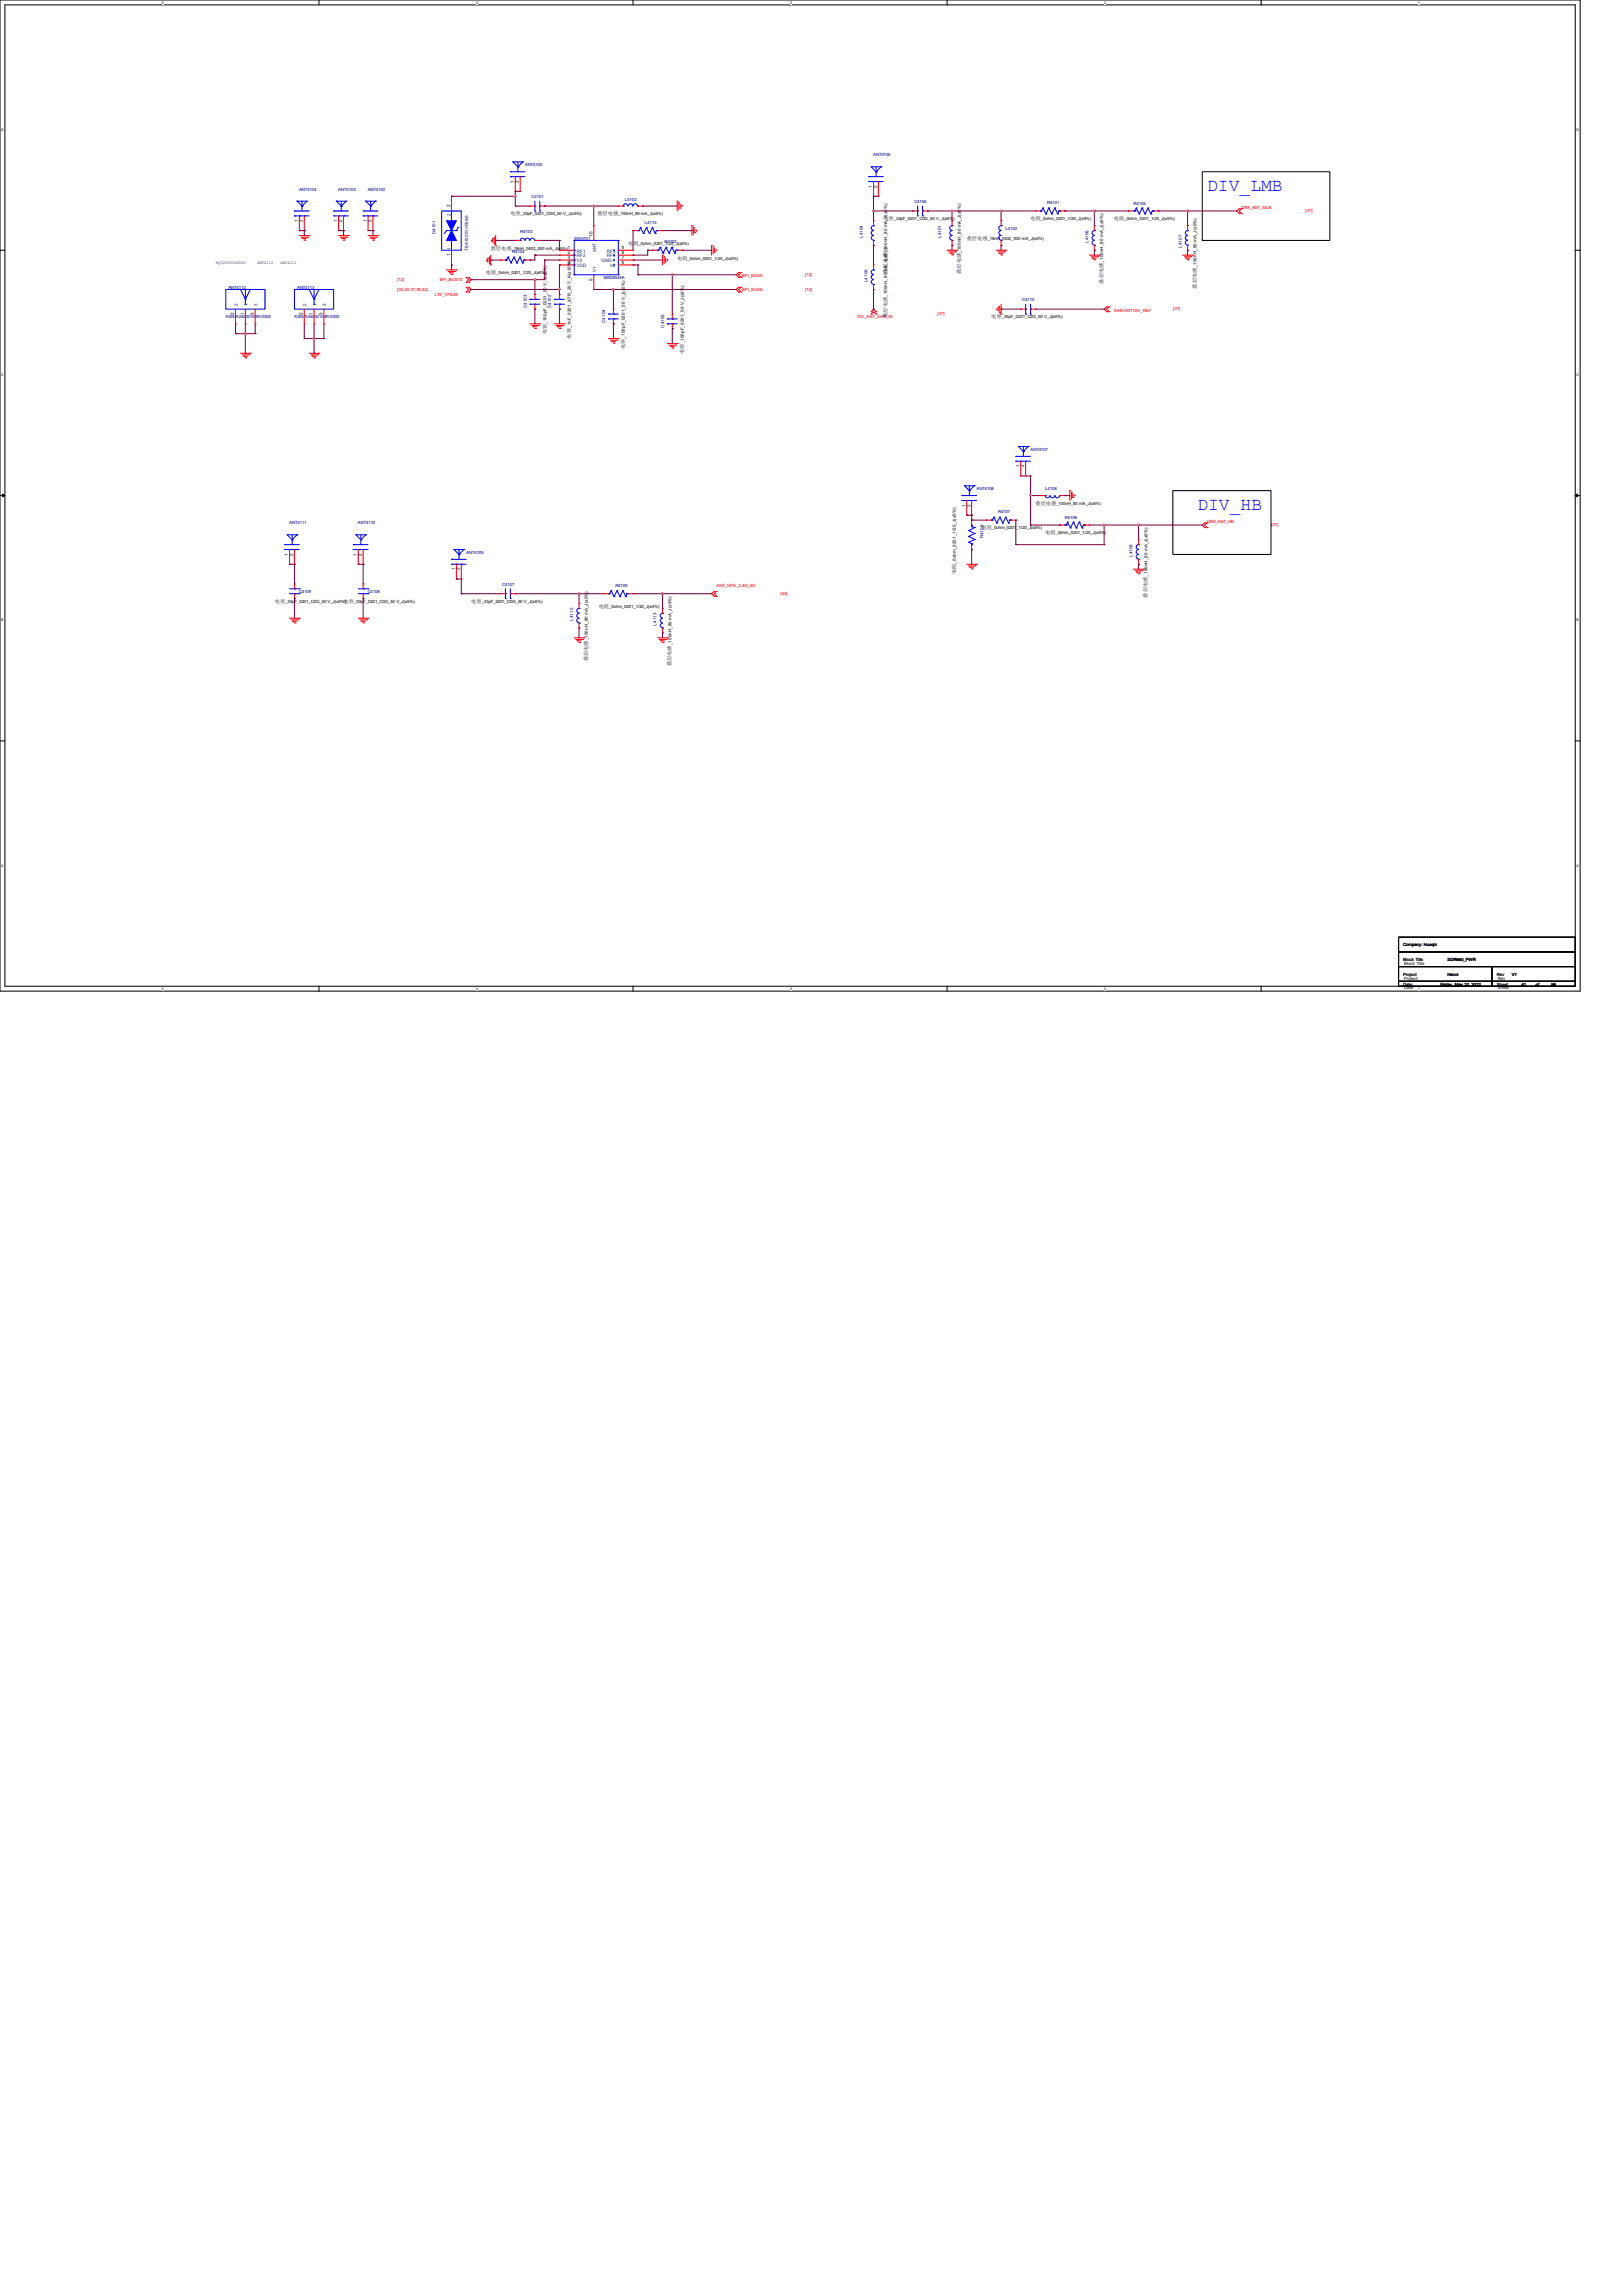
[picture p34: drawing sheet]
<svg xmlns="http://www.w3.org/2000/svg" width="210mm" height="297mm" viewBox="0 0 210 297" stroke-linecap="round" stroke-linejoin="round" font-family="sans-serif">
<defs><g id="words">
<g font-size="2.3" fill="#00f">
<text x="156.2" y="24.8">DIV_LMB</text>
<text x="154.9" y="66">DIV_HB</text>
</g>
<g font-size=".6">
<text x="66.5" y="23.7" transform="rotate(-90 66.5 23.7)">1</text>
<text x="67.1" y="23.7" transform="rotate(-90 67.1 23.7)">2</text>
<text x="38.6" y="28.7" transform="rotate(-90 38.6 28.7)">1</text>
<text x="39.2" y="28.7" transform="rotate(-90 39.2 28.7)">2</text>
<text x="43.6" y="28.7" transform="rotate(-90 43.6 28.7)">1</text>
<text x="44.3" y="28.7" transform="rotate(-90 44.3 28.7)">2</text>
<text x="47.5" y="28.7" transform="rotate(-90 47.5 28.7)">1</text>
<text x="48.1" y="28.7" transform="rotate(-90 48.1 28.7)">2</text>
<text x="58.3" y="26.8" transform="rotate(-90 58.3 26.8)">2</text>
<text x="66" y="27.9">电容</text>
<text x="67.4" y="27.9">_33pF_0201_C0G_50 V_J(±5%)</text>
<text x="77.3" y="27.9">叠层电感</text>
<text x="80" y="27.9">_100nH_80 mA_J(±5%)</text>
<text x="112.9" y="24.3" transform="rotate(-90 112.9 24.3)">1</text>
<text x="113.5" y="24.3" transform="rotate(-90 113.5 24.3)">2</text>
<text x="114.3" y="28.5">电容</text>
<text x="115.7" y="28.5">_33pF_0201_C0G_50 V_J(±5%)</text>
<text x="133.4" y="28.5">电阻</text>
<text x="134.7" y="28.5">_0ohm_0201_1/20_J(±5%)</text>
<text x="144.1" y="28.5">电阻</text>
<text x="145.5" y="28.5">_0ohm_0201_1/20_J(±5%)</text>
<text x="27.9" y="34.2">HQ12060646000</text>
<text x="33.3" y="34.2">ANT4112</text>
<text x="36.3" y="34.2">ANT4113</text>
<text x="58.3" y="33.2" transform="rotate(-90 58.3 33.2)">1</text>
<text x="62.9" y="35.5">电阻</text>
<text x="63.5" y="32.3">叠层电感</text>
<text x="64.2" y="35.5">_0ohm_0201_1/20_J(±5%)</text>
<text x="66.2" y="32.3">_18nH_0402_300 mA_J(±5%)1</text>
<text x="73.5" y="32.9">2</text>
<text x="73.5" y="33.5">3</text>
<text x="73.5" y="34.1">4</text>
<text x="76.7" y="30.6" transform="rotate(-90 76.7 30.6)">10</text>
<text x="80.5" y="34.1">6</text>
<text x="80.5" y="32.9">8</text>
<text x="80.5" y="32.2">9</text>
<text x="80.5" y="33.5">7</text>
<text x="81.3" y="31.7">电阻</text>
<text x="82.6" y="31.7">_0ohm_0201_1/20_J(±5%)</text>
<text x="87.6" y="33.7">电阻</text>
<text x="89" y="33.7">_0ohm_0201_1/20_J(±5%)</text>
<text x="114.8" y="35.4" transform="rotate(-90 114.8 35.4)">叠层电感</text>
<text x="114.8" y="32.7" transform="rotate(-90 114.8 32.7)">_100nH_80 mA_J(±5%)</text>
<text x="124.3" y="35.4" transform="rotate(-90 124.3 35.4)">叠层电感</text>
<text x="124.3" y="32.7" transform="rotate(-90 124.3 32.7)">_100nH_80 mA_J(±5%)</text>
<text x="125.1" y="31">叠层电感</text>
<text x="127.8" y="31">_18nH_0402_300 mA_J(±5%)</text>
<text x="142.8" y="34" transform="rotate(-90 142.8 34)">_100nH_80 mA_J(±5%)</text>
<text x="154.8" y="34.6" transform="rotate(-90 154.8 34.6)">_100nH_80 mA_J(±5%)</text>
<text x="30.3" y="40.8" transform="rotate(-90 30.3 40.8)">2</text>
<text x="31.6" y="40.8" transform="rotate(-90 31.6 40.8)">1</text>
<text x="32.9" y="40.8" transform="rotate(-90 32.9 40.8)">3</text>
<text x="39.2" y="40.8" transform="rotate(-90 39.2 40.8)">2</text>
<text x="40.5" y="40.8" transform="rotate(-90 40.5 40.8)">1</text>
<text x="41.7" y="40.8" transform="rotate(-90 41.7 40.8)">3</text>
<text x="70.7" y="41.9" transform="rotate(-90 70.7 41.9)">_100pF_0201_50 V_J(±5%)</text>
<text x="76.7" y="36.4" transform="rotate(-90 76.7 36.4)">5</text>
<text x="114.8" y="41.1" transform="rotate(-90 114.8 41.1)">叠层电感</text>
<text x="114.8" y="38.4" transform="rotate(-90 114.8 38.4)">_100nH_80 mA_J(±5%)</text>
<text x="128.3" y="41.2">电容</text>
<text x="129.6" y="41.2">_33pF_0201_C0G_50 V_J(±5%)</text>
<text x="142.7" y="36.7" transform="rotate(-90 142.7 36.7)">叠层电感</text>
<text x="154.8" y="37.3" transform="rotate(-90 154.8 37.3)">叠层电感</text>
<text x="70.7" y="43.3" transform="rotate(-90 70.7 43.3)">电容</text>
<text x="73.9" y="43.8" transform="rotate(-90 73.9 43.8)">电容</text>
<text x="73.9" y="42.5" transform="rotate(-90 73.9 42.5)">_1nF_0201_X7R_25 V_K(±10%)</text>
<text x="80.9" y="45.2" transform="rotate(-90 80.9 45.2)">电容</text>
<text x="80.9" y="43.8" transform="rotate(-90 80.9 43.8)">_100pF_0201_50 V_J(±5%)</text>
<text x="88.5" y="45.8" transform="rotate(-90 88.5 45.8)">电容</text>
<text x="88.5" y="44.4" transform="rotate(-90 88.5 44.4)">_100pF_0201_50 V_J(±5%)</text>
<text x="124.9" y="65.6" transform="rotate(-90 124.9 65.6)">1</text>
<text x="125.6" y="65.6" transform="rotate(-90 125.6 65.6)">2</text>
<text x="131.9" y="60.5" transform="rotate(-90 131.9 60.5)">1</text>
<text x="132.5" y="60.5" transform="rotate(-90 132.5 60.5)">2</text>
<text x="134" y="65.3">叠层电感</text>
<text x="136.7" y="65.3">_100nH_80 mA_J(±5%)</text>
<text x="37.3" y="71.9" transform="rotate(-90 37.3 71.9)">1</text>
<text x="37.9" y="71.9" transform="rotate(-90 37.9 71.9)">2</text>
<text x="46.2" y="71.9" transform="rotate(-90 46.2 71.9)">1</text>
<text x="46.8" y="71.9" transform="rotate(-90 46.8 71.9)">2</text>
<text x="127" y="68.5">电阻</text>
<text x="128.4" y="68.5">_0ohm_0201_1/20_J(±5%)</text>
<text x="135.3" y="69.1">电阻</text>
<text x="136.6" y="69.1">_0ohm_0201_1/20_J(±5%)</text>
<text x="58.9" y="73.8" transform="rotate(-90 58.9 73.8)">1</text>
<text x="59.5" y="73.8" transform="rotate(-90 59.5 73.8)">2</text>
<text x="123.7" y="74.3" transform="rotate(-90 123.7 74.3)">电阻</text>
<text x="123.7" y="72.9" transform="rotate(-90 123.7 72.9)">_0ohm_0201_1/20_J(±5%)</text>
<text x="148.5" y="77.3" transform="rotate(-90 148.5 77.3)">叠层电感</text>
<text x="148.5" y="74.6" transform="rotate(-90 148.5 74.6)">_100nH_80 mA_J(±5%)</text>
<text x="35.6" y="78">电容</text>
<text x="36.9" y="78">_33pF_0201_C0G_50 V_J(±5%)</text>
<text x="44.5" y="78">电容</text>
<text x="45.8" y="78">_33pF_0201_C0G_50 V_J(±5%)</text>
<text x="61" y="78">电容</text>
<text x="62.3" y="78">_33pF_0201_C0G_50 V_J(±5%)</text>
<text x="76.1" y="82.9" transform="rotate(-90 76.1 82.9)">_100nH_80 mA_J(±5%)</text>
<text x="77.5" y="78.7">电阻</text>
<text x="78.8" y="78.7">_0ohm_0201_1/20_J(±5%)</text>
<text x="86.9" y="83.5" transform="rotate(-90 86.9 83.5)">_100nH_80 mA_J(±5%)</text>
<text x="76.1" y="85.6" transform="rotate(-90 76.1 85.6)">叠层电感</text>
<text x="86.9" y="86.2" transform="rotate(-90 86.9 86.2)">叠层电感</text>
<text x="181.6" y="122.4">Company: Huaqin</text>
<text x="181.6" y="124.4">Block Title</text>
<text x="181.7" y="124.8">Block Title</text>
<text x="187.3" y="124.4">SDR660_PWR</text>
<text x="181.6" y="126.3">Project</text>
<text x="181.6" y="127.6">Date:</text>
<text x="181.7" y="126.8">Project</text>
<text x="181.7" y="128">Date:</text>
<text x="186.4" y="127.6">Friday, May 27, 2022</text>
<text x="187.3" y="126.3">Hanoi</text>
<text x="193.7" y="126.3">Rev</text>
<text x="193.7" y="127.6">Sheet</text>
<text x="193.8" y="126.8">Rev</text>
<text x="193.8" y="128">Sheet</text>
<text x="195.6" y="126.3">V1</text>
<text x="196.9" y="127.6">41</text>
<text x="198.8" y="127.6">of</text>
<text x="200.7" y="127.6">99</text>
</g>
<g font-size=".6" fill="#000080">
<text x="67.9" y="21.5">ANT4105</text>
<text x="113" y="20.2">ANT4106</text>
<text x="38.7" y="24.7">ANT4104</text>
<text x="43.8" y="24.7">ANT4103</text>
<text x="47.6" y="24.7">ANT4102</text>
<text x="68.8" y="25.7">C4101</text>
<text x="80.9" y="26">L4103</text>
<text x="83.4" y="29">L4115</text>
<text x="118.3" y="26.3">C4106</text>
<text x="130.1" y="29.8">L4102</text>
<text x="135.5" y="26.4">R4101</text>
<text x="146.7" y="26.6">R4105</text>
<text x="56.4" y="30.3" transform="rotate(-90 56.4 30.3)">D4101</text>
<text x="60.6" y="32.5" transform="rotate(-90 60.6 32.5)">TEA10201V05A0</text>
<text x="66.3" y="32.8">R4104</text>
<text x="67.3" y="30.1">R4103</text>
<text x="74.3" y="31">SW4101</text>
<text x="86" y="31.5">R4102</text>
<text x="111.6" y="30.8" transform="rotate(-90 111.6 30.8)">L4104</text>
<text x="121.8" y="30.8" transform="rotate(-90 121.8 30.8)">L4101</text>
<text x="140.9" y="31.5" transform="rotate(-90 140.9 31.5)">L4106</text>
<text x="152.9" y="32.1" transform="rotate(-90 152.9 32.1)">L4107</text>
<text x="29.2" y="41.2">KSN-A24000104R-0300</text>
<text x="29.5" y="37.4">ANT4112</text>
<text x="38.1" y="41.2">KSN-A24000104R-0300</text>
<text x="38.4" y="37.4">ANT4113</text>
<text x="68.2" y="39.9" transform="rotate(-90 68.2 39.9)">C4103</text>
<text x="71.3" y="39.9" transform="rotate(-90 71.3 39.9)">C4102</text>
<text x="78.1" y="36.2">MXD8544A</text>
<text x="78.3" y="41.8" transform="rotate(-90 78.3 41.8)">C4104</text>
<text x="112.3" y="36.5" transform="rotate(-90 112.3 36.5)">L4105</text>
<text x="132.3" y="39">C4110</text>
<text x="85.9" y="42.4" transform="rotate(-90 85.9 42.4)">C4105</text>
<text x="133.3" y="58.3">ANT4107</text>
<text x="126.4" y="63.4">ANT4108</text>
<text x="135.3" y="63.4">L4108</text>
<text x="37.4" y="67.9">ANT4111</text>
<text x="46.3" y="67.9">ANT4110</text>
<text x="60.3" y="71.7">ANT4109</text>
<text x="127.3" y="69.7" transform="rotate(-90 127.3 69.7)">R4108</text>
<text x="129.2" y="66.4">R4107</text>
<text x="137.8" y="67.2">R4106</text>
<text x="38.7" y="76.8">C4109</text>
<text x="47.6" y="76.8">C4108</text>
<text x="65" y="75.8">C4107</text>
<text x="79.6" y="76">R4109</text>
<text x="146.6" y="72.1" transform="rotate(-90 146.6 72.1)">L4109</text>
<text x="74.2" y="80.3" transform="rotate(-90 74.2 80.3)">L4112</text>
<text x="85" y="81" transform="rotate(-90 85 81)">L4113</text>
</g>
<g font-size=".6" fill="#004080">
<text x="58.3" y="27.9" transform="rotate(-90 58.3 27.9)">2</text>
<text x="58.3" y="32.4" transform="rotate(-90 58.3 32.4)">1</text>
<text x="74.6" y="32.7">RF1</text>
<text x="74.6" y="33.3">RF2</text>
<text x="74.6" y="34">V3</text>
<text x="74.6" y="34.6">VDD</text>
<text x="77.1" y="35.2" transform="rotate(-90 77.1 35.2)">V1</text>
<text x="77.1" y="32.6" transform="rotate(-90 77.1 32.6)">ANT</text>
<text x="77.8" y="34">GND-1</text>
<text x="78.5" y="33.3">RF4</text>
<text x="78.5" y="32.7">RF3</text>
<text x="78.9" y="34.6">V2</text>
<text x="30.8" y="39.7" transform="rotate(-90 30.8 39.7)">2</text>
<text x="32" y="39.7" transform="rotate(-90 32 39.7)">1</text>
<text x="33.3" y="39.7" transform="rotate(-90 33.3 39.7)">3</text>
<text x="39.7" y="39.7" transform="rotate(-90 39.7 39.7)">2</text>
<text x="40.9" y="39.7" transform="rotate(-90 40.9 39.7)">1</text>
<text x="42.2" y="39.7" transform="rotate(-90 42.2 39.7)">3</text>
</g>
<g font-size=".6" fill="#f00">
<text x="160.7" y="27.1">DRX_ANT_MLB</text>
<text x="168.9" y="27.5">[37]</text>
<text x="96" y="35.8">BPI_BUS9</text>
<text x="104.2" y="35.7">[12]</text>
<text x="51.4" y="36.4">[12]</text>
<text x="51.4" y="37.6">[30,34,37,39,42]</text>
<text x="56.3" y="38.3">LTE_VFE28</text>
<text x="56.9" y="36.4">BPI_BUS10</text>
<text x="96" y="37.7">BPI_BUS8</text>
<text x="104.2" y="37.6">[12]</text>
<text x="111" y="41.2">DIV_ANT_SAR_IN</text>
<text x="121.3" y="40.8">[37]</text>
<text x="144.1" y="40.4">SAR-ANT DIV_REF</text>
<text x="151.8" y="40.2">[37]</text>
<text x="156.2" y="67.7">DRX_ANT_HB</text>
<text x="164.5" y="68.1">[37]</text>
<text x="92.7" y="76">ANT_GPS_2.4G_5G</text>
<text x="101" y="77">[44]</text>
</g>
<g font-size=".5">
<text x="21" y=".5">5</text>
<text x="61.6" y=".5">4</text>
<text x="102.2" y=".5">3</text>
<text x="142.9" y=".5">2</text>
<text x="183.5" y=".5">1</text>
<text x=".2" y="16.9">D</text>
<text x="204" y="16.9">D</text>
<text x=".2" y="48.6">C</text>
<text x="204" y="48.6">C</text>
<text x=".2" y="80.4">B</text>
<text x="204" y="80.4">B</text>
<text x=".2" y="112.1">A</text>
<text x="204" y="112.1">A</text>
<text x="21" y="128.1">5</text>
<text x="61.6" y="128.1">4</text>
<text x="102.2" y="128.1">3</text>
<text x="142.9" y="128.1">2</text>
<text x="183.5" y="128.1">1</text>
</g>
</g></defs>
<path d="M0 0h204.5v128.3h-204.5zM.6 .6h203.2v127h-203.2z" fill="none" stroke="#000" stroke-width=".13"/>
<g fill="#fff">
<path d="M21 .1h.2v.5h-.2z"/>
<path d="M21 127.7h.2v.5h-.2z"/>
</g>
<path d="M41.3 0v.6M41.3 127.6v.7" fill="none" stroke="#000" stroke-width=".13"/>
<g fill="#fff">
<path d="M61.6 .1h.2v.5h-.2z"/>
<path d="M61.6 127.7h.2v.5h-.2z"/>
</g>
<path d="M81.9 0v.6M81.9 127.6v.7" fill="none" stroke="#000" stroke-width=".13"/>
<g fill="#fff">
<path d="M102.2 .1h.2v.5h-.2z"/>
<path d="M102.2 127.7h.2v.5h-.2z"/>
</g>
<path d="M122.6 0v.6M122.6 127.6v.7" fill="none" stroke="#000" stroke-width=".13"/>
<g fill="#fff">
<path d="M142.9 .1h.2v.5h-.2z"/>
<path d="M142.9 127.7h.2v.5h-.2z"/>
</g>
<path d="M163.2 0v.6M163.2 127.6v.7" fill="none" stroke="#000" stroke-width=".13"/>
<g fill="#fff">
<path d="M183.5 .1h.2v.5h-.2z"/>
<path d="M183.5 127.7h.2v.5h-.2z"/>
<path d="M.2 16.5h.3v.5h-.3z"/>
<path d="M204 16.5h.3v.5h-.3z"/>
<path d="M.2 48.3h.3v.5h-.3z"/>
<path d="M204 48.3h.3v.5h-.3z"/>
</g>
<path d="M0 32.4h.6M203.8 32.4h.7" fill="none" stroke="#000" stroke-width=".13"/>
<g fill="#fff">
<path d="M.2 80h.2v.5h-.2z"/>
<path d="M204 80h.3v.5h-.3z"/>
</g>
<path d="M0 64.1h.6M203.8 64.1h.7" fill="none" stroke="#000" stroke-width=".13"/>
<path d="M.3 63.9l.3 .2-.3 .2zM203.8 64.1l.3-.2v.4z" fill="#000" stroke="#000" stroke-width=".13"/>
<g fill="#fff">
<path d="M.2 111.8h.3v.5h-.3z"/>
<path d="M204 111.8h.3v.5h-.3z"/>
</g>
<path d="M155.6 22.2h16.5v8.9h-16.5zM151.8 63.5h12.7v8.3h-12.7zM0 95.9h.6M203.8 95.9h.7M181 121.3h22.8v1.9h-22.8zM181 123.2h22.8v1.9h-22.8zM181 125.1h12v1.9h-12zM181 127h12v.6h-12zM193 127h10.8v.6h-10.8zM193 125.1h10.8v1.9h-10.8z" fill="none" stroke="#000" stroke-width=".13"/>
<g fill="none" stroke="#f00" stroke-width=".13">
<path d="M38.7 29.8h.1M38.7 30.5h1.3M38.7 27.9v1.9M38.9 30.7h.9M39.1 30.9h.1M39.1 30.9h.5M39.3 31.1h.2M39.4 29.8h.1M39.4 27.9v1.9M39.5 31.1h.1M39.8 30.7h.1M40 30.5h.1"/>
<path d="M43.8 29.8h.1M43.8 30.5h1.3M43.8 27.9v1.9M44 30.7h.9M44.2 30.9h.1M44.2 30.9h.5M44.4 31.1h.1M44.4 29.8h.1M44.4 27.9v1.9M44.5 31.1h.1M44.9 30.7h.1M45.1 30.5h.1"/>
<path d="M47.6 29.8h.1M47.6 30.5h1.3M47.6 27.9v1.9M47.8 30.7h.9M48 30.9h.1M48 30.9h.5M48.2 31.1h.1M48.3 29.8h.1M48.3 27.9v1.9M48.3 31.1h.1M48.7 30.7h.1M48.9 30.5h.1"/>
<path d="M57.8 34.9h1.3M58 35.1h.9M58.2 35.3h.1M58.2 35.3h.5M58.4 35.5h.1M58.4 34.3h.1M58.4 25.4h.1M58.4 25.4v1.9M58.4 32.4v1.9M58.5 35.5h.1M58.9 35.1h.1M59.1 34.9h.1"/>
<path d="M60.3 35.9h.1M60.3 36.5h.1M60.3 37.2h.1M60.3 37.8h.1M60.3 35.9l.4 .3-.4 .3M60.3 37.2l.4 .3-.4 .3M60.7 35.9l.3 .3-.3 .3M60.7 37.2l.3 .3-.3 .3M60.7 36.5h.1M60.7 35.9h.1M60.7 37.8h.1M60.7 37.2h.1"/>
<path d="M62.9 33.7h.1M62.9 33.6v.1M63.1 33.4h.1M63.1 33.4v.5M63.3 34.1h.1M63.3 33.2v.9M63.5 34.3h.1M63.5 33v1.3M63.6 31.2h.1M63.6 31.1v.1M63.8 30.9h.1M63.8 30.9v.5"/>
<path d="M64 31.6h.1M64 30.7v.9M64.1 31.8h.1M64.1 30.5v1.3M64.8 33.7h.6M64.8 33.7h.1M66.7 31.1h.1M66.7 24.8h.1M66.7 22.9v1.9M66.7 31.1h.6M67.3 24.8h.1M67.3 22.9v1.9"/>
<path d="M67.9 33.7h.7M68.6 33.7h.1M68.6 26.7h.1M68.6 26.7h.6M69.2 38.1h.1M69.2 31.1h.6M69.2 38.1v.6M69.2 39.4v.6M69.8 31.1h.1M69.8 26.7h.7M70.5 26.7h.1M72.4 32.4h.1"/>
<path d="M72.4 33h.1M72.4 33.7h.1M72.4 34.3h.1M72.4 38.1h.1M72.4 38.1v.6M72.4 39.4v.6M72.4 32.4h1.9M72.4 33h1.9M72.4 33.7h1.9M72.4 34.3h1.9M76.8 37.5h.1M76.8 29.2h.1"/>
<path d="M76.8 29.2v1.9M76.8 35.6v1.9M80 26.7h.1M80 32.4h1.9M80 33h1.9M80 33.7h1.9M80 34.3h1.9M80 26.7h.6M81.9 29.8h.1M81.9 34.3h.1M81.9 33.7h.1M81.9 33h.1"/>
<path d="M81.9 32.4h.1M81.9 29.8h.6M82.5 26.7h.7M83.2 26.7h.1M84.5 32.4h.1M84.5 32.4h.6M85.1 29.8h.6M85.7 33h.1M85.7 29.8h.1M85.7 33v1.3M85.9 33.2h.1M85.9 33.2v.9"/>
<path d="M86.1 33.9h.1M86.1 33.4v.5M86.3 33.6h.1M86.3 33.6v.1M87.6 26h.1M87.6 26v1.3M87.6 32.4h.7M87.8 26.2h.1M87.8 26.2v.9M88 26.9h.1M88 26.4v.5M88.2 26.6h.1"/>
<path d="M88.2 26.6v.2M88.3 32.4h.1M89.5 29.2h.1M89.5 29.2v1.3M89.7 29.4h.1M89.7 29.4v.9M89.9 30.1h.1M89.9 29.6v.5M90.1 29.8h.1M90.1 29.8v.1M92.1 31.8h.1M92.1 31.7v1.3"/>
<path d="M92.3 32h.1M92.3 32v.9M92.5 32.6h.1M92.5 32.1v.5M92.7 32.3h.1M92.7 32.3v.2M95.6 35.3h.1M95.6 35.9h.1M95.6 37.2h.1M95.6 37.8h.1M95.6 35.3l-.4 .3 .4 .3M95.6 37.2l-.4 .3 .4 .3"/>
<path d="M95.9 35.9h.1M95.9 35.3h.1M95.9 37.8h.1M95.9 37.2h.1M95.9 35.3l-.3 .3 .3 .3M95.9 37.2l-.3 .3 .3 .3M113 25.4h.1M113 37.5h.1M113 34.3h.1M113 31.8h.1M113 28.6h.1M113 23.5v1.9"/>
<path d="M113 28.6v.6M113 31.1v.7M113 34.3v.6M113 36.8v.7M113.7 25.4h.1M113.7 23.5v1.9M118.1 27.3h.1M118.1 27.3h.6M119.4 27.3h.6M120 27.3h.1M122.6 32.4h1.2M122.8 32.6h.9"/>
<path d="M122.9 32.8h.1M122.9 32.8h.5M123.1 33h.2M123.2 31.8h.1M123.2 28.6h.1M123.2 28.6v.6M123.2 31.1v.7M123.3 33h.1M123.7 32.6h.1M123.8 32.4h.1M128.9 32.4h1.3M129 40v.1"/>
<path d="M129.1 32.6h.9M129.2 39.8h.1M129.2 39.8v.5M129.3 32.8h.1M129.3 32.8h.5M129.4 39.6v.9M129.5 33h.1M129.5 31.8h.1M129.5 28.6h.1M129.5 28.6v.6M129.5 31.1v.7M129.5 39.4v1.2"/>
<path d="M129.6 33h.1M130 32.6h.1M130.2 32.4h.1M134 27.3h.1M134 27.3h.6M137.2 27.3h.6M137.8 27.3h.1M141 33h1.2M141.2 33.2h.9M141.4 33.4h.1M141.4 33.4h.5M141.6 33.6h.1"/>
<path d="M141.6 32.4h.1M141.6 29.2h.1M141.6 29.2v.6M141.6 31.8v.6M141.7 33.6h.1M142.1 33.2h.1M142.2 33h.1M143.2 39.7h.1M143.2 39.7l-.3 .3 .3 .3M143.5 39.7h.1M143.5 39.7l-.3 .3 .3 .3M146 27.3h.7"/>
<path d="M146 27.3h.1M149.2 27.3h.7M149.9 27.3h.1M153 33h1.3M153.2 33.2h.9M153.4 33.4h.1M153.4 33.4h.5M153.6 33.6h.2M153.7 32.4h.1M153.7 29.2h.1M153.7 29.2v.6M153.7 31.8v.6"/>
<path d="M153.8 33.6h.1M154.1 33.2h.1M154.3 33h.1M160.4 27h.1M160.4 27.6h.1M160.4 27l-.4 .3 .4 .3M160.7 27.6h.1M160.7 27h.1M160.7 27l-.3 .3 .3 .3M30.5 41.9h.1M30.5 40v1.9M31.1 45.7h1.3"/>
<path d="M31.3 45.9h.9M31.5 46.1h.1M31.5 46.1h.5M31.7 46.3h.1M31.7 41.9h.1M31.7 40v1.9M31.8 46.3h.1M32.2 45.9h.1M32.4 45.7h.1M33 41.9h.1M33 40v1.9M39.4 41.9h.1"/>
<path d="M39.4 40v1.9M40 45.7h1.3M40.2 45.9h.9M40.4 46.1h.5M40.4 46.1h.1M40.6 46.3h.1M40.6 41.9h.1M40.6 40v1.9M40.7 46.3h.1M41.1 45.9h.1M41.3 45.7h.1M41.9 41.9h.1"/>
<path d="M41.9 40v1.9M68.6 41.9h1.2M68.8 42.1h.9M69 42.3h.1M69 42.3h.5M69.2 42.5h.1M69.2 40h.1M69.3 42.5h.1M69.7 42.1h.1M69.8 41.9h.1M71.8 41.9h1.2M72 42.1h.9"/>
<path d="M72.1 42.3h.1M72.1 42.3h.5M72.3 42.5h.2M72.4 40h.1M72.5 42.5h.1M72.9 42.1h.1M73 41.9h.1M78.7 43.8h1.3M79 44h.8M79.1 44.2h.1M79.1 44.2h.5M79.3 44.4h.2"/>
<path d="M79.4 40h.1M79.4 41.9h.1M79.4 40v.6M79.4 41.3v.6M79.5 44.4h.1M79.8 44h.1M80 43.8h.1M86.4 44.5h1.2M86.6 44.7h.9M86.7 44.8h.1M86.7 44.8h.5M87 45h.1"/>
<path d="M87 40.6h.1M87 42.5h.1M87 40.6v.7M87 41.9v.6M87.1 45h.1M87.5 44.7h.1M87.6 44.5h.1M112.7 40.3l.3-.3 .4 .3M112.7 40.6l.3-.3 .4 .3M112.7 40.3h.1M112.7 40.6h.1M113.4 40.3h.1"/>
<path d="M113.4 40.6h.1M129 40.1h.1M129.4 40.5h.1M129.5 40.6h.1M132.1 40h.1M132.1 59.7v1.9M132.1 40h.6M132.7 59.7v1.9M133.3 40h.7M134 40h.1M143.2 40.3h.1M143.5 40.3h.1"/>
<path d="M37.5 73h.1M37.5 71.1v1.9M38.1 77.5h.1M38.1 75.6h.1M38.1 73h.1M38.1 71.1v1.9M38.1 75.6v.6M38.1 76.8v.7M46.4 73h.1M46.4 71.1v1.9M47 77.5h.1M47 75.6h.1"/>
<path d="M47 73h.1M47 71.1v1.9M47 75.6v.6M47 76.8v.7M59.1 74.9h.1M59.1 73v1.9M59.7 74.9h.1M59.7 73v1.9M64.8 76.8h.6M64.8 76.8h.1M66 76.8h.7M66.7 76.8h.1"/>
<path d="M74.9 78.1h.1M74.9 78.1v.6M78.1 76.8h.1M78.1 76.8h.6M81.3 76.8h.6M81.9 76.8h.1M85.7 78.7h.1M85.7 78.7v.7M92.4 76.5h.1M92.4 77.2h.1M92.4 76.5l-.3 .3 .3 .4M92.7 77.2h.1"/>
<path d="M92.7 76.5h.1M92.7 76.5l-.3 .3 .3 .4M125.1 66.7h.1M125.1 73h1.3M125.1 64.8v1.9M125.3 73.2h.9M125.5 73.4h.1M125.5 73.4h.5M125.7 73.6h.1M125.7 71.1h.1M125.7 67.3h.1M125.7 66.7h.1"/>
<path d="M125.7 64.8v1.9M125.7 67.3v.6M125.7 70.5v.6M125.8 73.6h.1M126.2 73.2h.1M126.4 73h.1M127.6 67.3h.1M127.6 67.3h.7M130.8 67.3h.6M131.4 67.3h.1M132.1 61.6h.1M132.7 61.6h.1"/>
<path d="M134.6 64.1h.7M134.6 64.1h.1M137.2 67.9h.1M137.2 64.1h.6M137.2 67.9h.6M137.8 64.1h.1M138.4 63.5h.1M138.4 63.5v1.3M138.6 63.7h.1M138.6 63.7v.9M138.8 64.4h.1M138.8 63.9v.5"/>
<path d="M139 64.1h.1M139 64.1v.1M140.3 67.9h.7M141 67.9h.1M146.7 73.7h1.3M146.9 73.9h.9M147.1 74h.1M147.1 74h.5M147.3 74.3h.1M147.3 73h.1M147.3 69.9h.1M147.3 69.8v.7"/>
<path d="M147.3 72.4v.6M147.4 74.3h.1M147.8 73.9h.1M148 73.7h.1M155.9 67.6h.1M155.9 68.3h.1M155.9 67.6l-.3 .3 .3 .4M156.2 68.3h.1M156.2 67.6h.1M156.2 67.6l-.3 .3 .3 .4M37.5 80h1.2M37.7 80.2h.9"/>
<path d="M37.8 80.4h.1M37.8 80.4h.6M38.1 80.6h.1M38.2 80.6h.1M38.6 80.2h.1M38.7 80h.1M46.4 80h1.2M46.6 80.2h.9M46.7 80.4h.1M46.7 80.4h.5M46.9 80.6h.2M47.1 80.6h.1"/>
<path d="M47.5 80.2h.1M47.6 80h.1M74.3 82.6h1.3M74.5 82.8h.9M74.7 82.9h.1M74.7 82.9h.5M74.9 83.1h.1M74.9 81.3h.1M74.9 80.6v.7M75 83.1h.1M75.4 82.8h.1M75.6 82.6h.1"/>
<path d="M85.1 82.6h1.3M85.3 82.8h.9M85.5 82.9h.1M85.5 82.9h.5M85.7 83.1h.1M85.7 81.9h.1M85.7 81.3v.6M85.8 83.1h.1M86.2 82.8h.1M86.4 82.6h.1"/>
</g>
<g fill="none" stroke="#00f" stroke-width=".13">
<path d="M29.2 37.5h5.1v2.5h-5.1zM29.8 37.5h2.6M31.1 37.5h.1M31.1 37.5l.6 1.2M31.7 38.7h.1M31.7 39.4h.1M31.7 37.5v1.9M32.4 37.5l-.7 1.2M32.4 37.5h.1M38.1 27.3h.1M38.1 27.9h.1M38.1 37.5h5.1v2.5h-5.1z"/>
<path d="M38.1 27.3h1.9M38.1 27.9h1.9M38.4 26h1.3M38.4 26h.1M38.4 26l.7 .7M38.7 27.9h.1M38.7 37.5h2.6M39.1 26.7h.1M39.1 26v1.3M39.4 27.9h.1M39.7 26h.1M39.7 26l-.6 .7"/>
<path d="M40 37.5h.1M40 37.5l.6 1.2M40.6 38.7h.1M40.6 39.4h.1M40.6 37.5v1.9M41.3 37.5l-.7 1.2M41.3 37.5h.1M43.2 27.3h.1M43.2 27.9h.1M43.2 27.3h1.9M43.2 27.9h1.9M43.5 26h1.3"/>
<path d="M43.5 26h.1M43.5 26l.7 .7M43.8 27.9h.1M44.2 26.7h.1M44.2 26v1.3M44.4 27.9h.1M44.8 26h.1M44.8 26l-.6 .7M47 27.3h.1M47 27.9h.1M47 27.3h1.9M47 27.9h1.9"/>
<path d="M47.3 26h1.3M47.3 26h.1M47.3 26l.7 .7M47.6 27.9h.1M48 26.7h.1M48 26v1.3M48.3 27.9h.1M48.6 26h.1M48.6 26l-.6 .7M57.1 27.3h2.6v5.1h-2.6zM57.8 29.8h.1M57.8 29.8h1.3"/>
<path d="M57.8 29.8l-.3 .4M58.4 31.1h.1M58.4 27.3h.1M58.4 27.3v1.3M58.4 31.1v1.3M59.1 29.8h.1M59.3 29.4l-.2 .4M59.3 29.4h.1M65.4 33.7h.1M65.5 33.7h.1M65.7 33.3h.1M65.7 33.3l-.2 .4"/>
<path d="M65.7 33.3l.4 .7M66 22.2h.1M66 22.9h.1M66 22.9h1.9M66 22.2h1.9M66.1 34h.1M66.4 21h1.2M66.4 21h.1M66.4 21l.6 .6M66.5 33.3h.1M66.5 33.3l-.4 .7M66.5 33.3l.4 .7"/>
<path d="M66.7 22.9h.1M66.9 34h.1M67 21.6h.1M67 21v1.2M67.3 33.3h.1M67.3 33.3l-.4 .7M67.3 33.3l.3 .7M67.3 31.1a.3 .3 0 0 1 .3-.3 .3 .3 0 0 1 .3 .3M67.3 31.1h.1M67.3 22.9h.1M67.6 34h.1M67.6 21h.1"/>
<path d="M67.6 21l-.6 .6M67.8 33.7h.1M67.8 33.7l-.2 .3M67.9 31.1a.3 .3 0 0 1 .3-.3 .3 .3 0 0 1 .3 .3M67.9 33.7h.1M68.6 38.7h.1M68.6 39.4h.1M68.6 38.7h1.2M68.6 39.4h1.2M68.6 31.1a.3 .3 0 0 1 .3-.3 .3 .3 0 0 1 .3 .3M69.2 31.1h.1M69.2 26.7h.1"/>
<path d="M69.2 27.3h.1M69.2 38.7h.1M69.2 39.4h.1M69.2 26v1.3M69.8 27.3h.1M69.8 26.7h.1M69.8 26v1.3M71.8 38.7h.1M71.8 39.4h.1M71.8 38.7h1.2M71.8 39.4h1.2M72.4 38.7h.1"/>
<path d="M72.4 39.4h.1M74.3 35.6h5.7M74.3 34.3h.1M74.3 33.7h.1M74.3 33h.1M74.3 32.4h.1M74.3 35.6h.1M74.3 31.1h.1M74.3 31.1h5.7M74.3 31.1v4.5M76.8 31.1h.1M76.8 35.6h.1"/>
<path d="M79.4 32.4h.1M79.4 33h.1M79.4 33.7h.1M79.4 34.3h.1M80 31.1h.1M80 35.6h.1M80 31.1v4.5M80.6 26.7a.3 .3 0 0 1 .3-.3 .3 .3 0 0 1 .3 .3M80.6 26.7h.1M81.3 26.7a.3 .3 0 0 1 .3-.3 .3 .3 0 0 1 .3 .3M81.9 26.7a.3 .3 0 0 1 .3-.3 .3 .3 0 0 1 .3 .3M82.5 29.8h.1"/>
<path d="M82.5 26.7h.1M82.6 29.8h.1M82.7 29.8h.1M82.9 29.5l.4 .7M82.9 29.5h.1M82.9 29.5l-.2 .3M83.3 30.2h.1M83.7 29.5h.1M83.7 29.5l-.4 .7M83.7 29.5l.3 .7M84 30.2h.1M84.4 29.5h.1"/>
<path d="M84.4 29.5l-.4 .7M84.4 29.5l.4 .7M84.8 30.2h.1M84.9 29.8h.2M84.9 29.8h.1M84.9 29.8l-.1 .4M85.1 29.8h.1M85.1 32.4h.1M85.2 32.4h.1M85.4 32h.1M85.4 32l-.2 .4M85.4 32l.4 .8"/>
<path d="M85.8 32.8h.1M86.2 32l.4 .8M86.2 32h.1M86.2 32l-.4 .8M86.6 32.8h.1M87 32h.1M87 32l-.4 .8M87 32l.3 .8M87.3 32.8h.1M87.5 32.4h.1M87.5 32.4l-.2 .4M87.6 32.4h.1"/>
<path d="M112.4 22.9h1.9M112.4 23.5h1.9M112.4 22.9h.1M112.4 23.5h.1M112.7 21.6h.1M112.7 21.6l.7 .6M112.7 21.6h1.3M113 23.5h.1M113 34.9h.1M113 36.8h.1M113 36.2a.3 .3 0 0 0-.3 .3 .3 .3 0 0 0 .3 .3M113 35.6a.3 .3 0 0 0-.3 .3 .3 .3 0 0 0 .3 .3"/>
<path d="M113 34.9a.3 .3 0 0 0-.3 .3 .3 .3 0 0 0 .3 .3M113 29.2h.1M113 31.1h.1M113 30.5a.3 .3 0 0 0-.3 .3 .3 .3 0 0 0 .3 .3M113 29.8a.3 .3 0 0 0-.3 .3 .3 .3 0 0 0 .3 .3M113 29.2a.3 .3 0 0 0-.3 .3 .3 .3 0 0 0 .3 .3M113.4 22.2h.1M113.4 21.6v1.3M113.7 23.5h.1M114 21.6l-.6 .6M114 21.6h.1M118.7 27.3h.1"/>
<path d="M118.7 27.9h.1M118.7 26.7v1.2M119.4 27.9h.1M119.4 27.3h.1M119.4 26.7v1.2M123.2 29.2h.1M123.2 31.1h.1M123.2 30.5a.3 .3 0 0 0-.3 .3 .3 .3 0 0 0 .3 .3M123.2 29.8a.3 .3 0 0 0-.3 .3 .3 .3 0 0 0 .3 .3M123.2 29.2a.3 .3 0 0 0-.3 .3 .3 .3 0 0 0 .3 .3M129.5 29.2h.1M129.5 31.1h.1"/>
<path d="M129.5 30.5a.3 .3 0 0 0-.3 .3 .3 .3 0 0 0 .3 .3M129.5 29.8a.3 .3 0 0 0-.3 .3 .3 .3 0 0 0 .3 .3M129.5 29.2a.3 .3 0 0 0-.3 .3 .3 .3 0 0 0 .3 .3M132.7 39.4v1.2M133.3 39.4v1.2M134.6 27.3h.1M134.7 27.3h.1M135 26.9h.1M135 26.9l-.3 .4M135 26.9l.3 .8M135.3 27.7h.1M135.7 26.9l.4 .8"/>
<path d="M135.7 26.9h.1M135.7 26.9l-.4 .8M136.1 27.7h.1M136.5 26.9l.4 .8M136.5 26.9h.1M136.5 26.9l-.4 .8M136.9 27.7h.1M137 27.3h.2M137 27.3h.1M137 27.3l-.1 .4M137.2 27.3h.1M141.6 29.8h.1"/>
<path d="M141.6 31.8h.1M141.6 31.1a.3 .3 0 0 0-.3 .3 .3 .3 0 0 0 .3 .3M141.6 30.5a.3 .3 0 0 0-.3 .3 .3 .3 0 0 0 .3 .3M141.6 29.8a.3 .3 0 0 0-.3 .3 .3 .3 0 0 0 .3 .3M146.7 27.3h.1M146.7 27.3h.2M146.9 27.3h.1M147 26.9l-.1 .4M147 26.9h.1M147 26.9l.4 .8M147.4 27.7h.1M147.8 26.9l-.4 .8"/>
<path d="M147.8 26.9h.1M147.8 26.9l.4 .8M148.2 27.7h.1M148.5 26.9h.1M148.5 26.9l.4 .8M148.5 26.9l-.3 .8M148.9 27.7h.1M149.1 27.3l-.2 .4M149.1 27.3h.1M149.2 27.3h.1M153.7 29.8h.1M153.7 31.8h.1"/>
<path d="M153.7 31.1a.3 .3 0 0 0-.3 .3 .3 .3 0 0 0 .3 .3M153.7 30.5a.3 .3 0 0 0-.3 .3 .3 .3 0 0 0 .3 .3M153.7 29.8a.3 .3 0 0 0-.3 .3 .3 .3 0 0 0 .3 .3M78.7 40.6h.1M78.7 41.3h.1M78.7 41.3h1.3M78.7 40.6h1.3M79.4 40.6h.1M79.4 41.3h.1M86.4 41.3h1.2M86.4 41.9h1.2M86.4 41.3h.1"/>
<path d="M86.4 41.9h.1M87 41.3h.1M87 41.9h.1M131.4 59.1h1.9M131.4 59.7h1.9M131.4 59.1h.1M131.4 59.7h.1M131.8 57.8h.1M131.8 57.8l.6 .6M131.8 57.8h1.3M132.1 59.7h.1M132.4 58.4h.1"/>
<path d="M132.4 57.8v1.3M132.7 59.7h.1M132.7 40h.1M132.7 40.6h.1M133.1 57.8l-.7 .6M133.1 57.8h.1M133.3 40.6h.1M133.3 40h.1M36.8 70.5h.1M36.8 71.1h.1M36.8 71.1h1.9M36.8 70.5h1.9"/>
<path d="M37.2 69.2h1.2M37.2 69.2h.1M37.2 69.2l.6 .7M37.5 71.1h.1M37.5 76.8h1.2M37.5 76.2h1.2M37.8 69.9h.1M37.8 69.2v1.3M38.1 76.8h.1M38.1 76.2h.1M38.1 71.1h.1M38.4 69.2h.1"/>
<path d="M38.4 69.2l-.6 .7M38.7 76.8h.1M38.7 76.2h.1M45.7 71.1h1.9M45.7 70.5h1.9M45.7 70.5h.1M45.7 71.1h.1M46.1 69.2h.1M46.1 69.2l.6 .7M46.1 69.2h1.2M46.4 71.1h.1M46.4 76.8h1.2"/>
<path d="M46.4 76.2h1.2M46.7 69.9h.1M46.7 69.2v1.3M47 76.8h.1M47 76.2h.1M47 71.1h.1M47.3 69.2l-.6 .7M47.3 69.2h.1M47.6 76.8h.1M47.6 76.2h.1M58.4 72.4h1.9M58.4 73h1.9"/>
<path d="M58.4 72.4h.1M58.4 73h.1M58.8 71.1h.1M58.8 71.1l.6 .7M58.8 71.1h1.2M59.1 73h.1M59.4 71.8h.1M59.4 71.1v1.3M59.7 73h.1M60 71.1l-.6 .7M60 71.1h.1M65.4 76.8h.1"/>
<path d="M65.4 77.5h.1M65.4 76.2v1.3M66 77.5h.1M66 76.8h.1M66 76.2v1.3M74.9 78.7h.1M74.9 79.4a.3 .3 0 0 0-.3 .3 .3 .3 0 0 0 .3 .3M74.9 78.7a.3 .3 0 0 0-.3 .3 .3 .3 0 0 0 .3 .3M78.7 76.8h.1M78.7 76.8h.2M78.9 76.8h.1M79.1 76.5h.1"/>
<path d="M79.1 76.5l-.2 .3M79.1 76.5l.4 .7M79.5 77.2h.1M79.8 76.5l.4 .7M79.8 76.5h.1M79.8 76.5l-.3 .7M80.2 77.2h.1M80.6 76.5h.1M80.6 76.5l-.4 .7M80.6 76.5l.4 .7M81 77.2h.1M81.1 76.8h.2"/>
<path d="M81.1 76.8h.1M81.1 76.8l-.1 .4M81.3 76.8h.1M85.7 79.4h.1M85.7 79.4a.3 .3 0 0 0-.3 .3 .3 .3 0 0 0 .3 .3M124.5 64.1h.1M124.5 64.8h.1M124.5 64.1h1.9M124.5 64.8h1.9M124.8 62.9h1.3M124.8 62.9h.1M124.8 62.9l.6 .6"/>
<path d="M125.1 64.8h.1M125.3 68.7h.1M125.3 69.4h.1M125.3 70.2h.1M125.3 68.7l.8 .3M125.3 69.4l.8 .4M125.3 70.2l.4 .2M125.4 63.5h.1M125.4 62.9v1.2M125.7 67.9h.1M125.7 70.5h.1M125.7 68.2h.1"/>
<path d="M125.7 70.4h.1M125.7 64.8h.1M125.7 67.9v.3M125.7 70.4v.1M125.7 68.2l.4 .1M126.1 62.9h.1M126.1 62.9l-.7 .6M126.1 68.3h.1M126.1 69h.1M126.1 69.8h.1M126.1 68.3l-.8 .4M126.1 69l-.8 .4"/>
<path d="M126.1 69.8l-.8 .4M128.3 67.3h.1M128.4 67.3h.1M128.6 66.9h.1M128.6 66.9l-.2 .4M128.6 66.9l.4 .8M129 67.7h.1M129.4 66.9l.4 .8M129.4 66.9h.1M129.4 66.9l-.4 .8M129.8 67.7h.1M130.1 66.9l.4 .8"/>
<path d="M130.1 66.9h.1M130.1 66.9l-.3 .8M130.5 67.7h.1M130.6 67.3h.2M130.6 67.3h.1M130.6 67.3l-.1 .4M130.8 67.3h.1M135.3 64.1h.1M135.3 64.1a.3 .3 0 0 0 .3 .3 .3 .3 0 0 0 .2-.3M135.9 64.1a.3 .3 0 0 0 .3 .3 .3 .3 0 0 0 .3-.3M136.5 64.1a.3 .3 0 0 0 .3 .3 .3 .3 0 0 0 .3-.3M137.2 64.1h.1"/>
<path d="M137.8 67.9h.1M137.8 67.9h.2M138 67.9h.1M138.1 67.6h.1M138.1 67.6l.4 .7M138.1 67.6l-.1 .3M138.5 68.3h.1M138.9 67.6h.1M138.9 67.6l.4 .7M138.9 67.6l-.4 .7M139.3 68.3h.1M139.7 67.6l-.4 .7"/>
<path d="M139.7 67.6h.1M139.7 67.6l.3 .7M140 68.3h.1M140.2 67.9l-.2 .4M140.2 67.9h.1M140.3 67.9h.1M147.3 70.5h.1M147.3 72.4h.1M147.3 71.8a.3 .3 0 0 0-.3 .3 .3 .3 0 0 0 .3 .2M147.3 71.1a.3 .3 0 0 0-.3 .3 .3 .3 0 0 0 .3 .3M147.3 70.5a.3 .3 0 0 0-.3 .3 .3 .3 0 0 0 .3 .3M74.9 80.6h.1"/>
<path d="M74.9 80a.3 .3 0 0 0-.3 .3 .3 .3 0 0 0 .3 .3M85.7 81.3h.1M85.7 80.6a.3 .3 0 0 0-.3 .3 .3 .3 0 0 0 .3 .3M85.7 80a.3 .3 0 0 0-.3 .3 .3 .3 0 0 0 .3 .3"/>
</g>
<g fill="#00f" stroke="#00f" stroke-width=".13">
<path d="M58.4 29.8l.7 1.3h-1.3z" fill-rule="evenodd"/>
<path d="M57.8 28.6h1.3l-.7 1.2z" fill-rule="evenodd"/>
</g>
<g fill="none" stroke="#800040" stroke-width=".13">
<path d="M38.7 29.8h.7M38.7 29.8h.1M39.4 29.8h.1M39.4 29.8v.7M43.8 29.8h.6M44.4 29.8h.1M44.4 29.8v.7M47.6 29.8h.7M48.3 29.8h.1M48.3 29.8v.7M58.4 25.4h8.3M58.4 25.4h.1"/>
<path d="M58.4 34.3h.1M58.4 34.3v.6M61 37.5h11.4M61 36.2h.1M61 37.5h.1M63.5 33.7h.1M63.5 33.7h1.3M64.1 31.1h2.6M64.1 31.1h.1M66.7 26.7h1.9M66.7 24.8h.1M66.7 25.4h.1"/>
<path d="M66.7 26.7h.1M66.7 24.8v1.9M66.7 24.8h.6M68.6 33.7h.1M69.2 33h.1M69.2 36.2h.1M69.2 33v.7h-.6M69.2 36.2v1.9M69.2 33h3.2M69.8 31.1h2.6M70.5 33.7h1.9M70.5 26.7h.1"/>
<path d="M70.5 33.7h.1M70.5 26.7h9.5M70.5 33.7v2.5h-9.5M72.4 31.1h.1M72.4 34.3h.1M72.4 37.5h.1M72.4 31.1v1.3M72.4 34.3v3.8M76.8 37.5h18.4M76.8 26.7h.1M76.8 37.5h.1M76.8 26.7v2.5"/>
<path d="M79.4 37.5h.1M79.4 37.5v2.5M81.9 29.8h.1M81.9 33h.1M81.9 33.7h.1M81.9 34.3h.1M81.9 29.8v2.6M81.9 34.3h.6M81.9 33.7h3.8M82.5 34.3h.1M82.5 35.6h.1M82.5 34.3v1.3"/>
<path d="M82.6 35.6h12.6M83.2 26.7h4.4M83.2 26.7h.1M83.8 32.4h.7M83.8 32.4h.1M83.8 32.4v.6h-1.9M85.7 29.8h3.8M87 35.6h.1M87 35.6v5M88.3 32.4h.1M88.3 32.4h3.8M89.5 29.8h.1"/>
<path d="M113 27.3h5.1M113 25.4h.1M113 27.3h.1M113 31.8h.1M113 25.4v3.2M113 31.8v2.5M113 37.5v2.5M113 25.4h.7M120 27.3h.1M120 27.3h14M123.2 27.3h.1M123.2 31.8h.1"/>
<path d="M123.2 27.3v1.3M123.2 31.7v.7M129.5 27.3h.1M129.5 31.8h.1M129.5 27.3v1.3M129.5 31.7v.7M137.8 27.3h8.2M137.8 27.3h.1M141.6 27.3h.1M141.6 32.4h.1M141.6 27.3v1.9M141.6 32.4v.6"/>
<path d="M149.9 27.3h.1M149.9 27.3h10.1M153.7 27.3h.1M153.7 32.4h.1M153.7 27.3v1.9M153.7 32.4v.6M30.5 43.2h.1M30.5 41.9v1.3M30.5 43.2h2.5M31.7 43.2h.1M31.7 45.7h.1M31.7 41.9v3.8"/>
<path d="M33 43.2h.1M33 41.9v1.3M39.4 43.8h.1M39.4 41.9v1.9M39.4 43.8h2.5M40.6 43.8h.1M40.6 45.7h.1M40.6 41.9v3.8M41.9 43.8h.1M41.9 41.9v1.9M69.2 40h.1M69.2 40v1.9"/>
<path d="M72.4 40h.1M72.4 40v1.9M79.4 41.9h.1M79.4 41.9v1.9M87 42.5h.1M87 42.5v2M113 40h.1M129.5 40h2.6M129.5 40h.1M134 40h8.9M142.9 40h.1M37.5 73h.1"/>
<path d="M37.5 73h.6M38.1 73h.1M38.1 77.5h.1M38.1 73v2.6M38.1 77.5v2.5M46.4 73h.1M46.4 73h.6M47 73h.1M47 77.5h.1M47 73v2.6M47 77.5v2.5M59.1 74.9h.1"/>
<path d="M59.1 74.9h.6v1.9M59.7 76.8h.1M59.7 76.8h5.1M66.7 76.8h11.4M74.9 76.8h.1M74.9 76.8v1.3M81.9 76.8h.1M81.9 76.8h10.2M85.7 76.8h.1M85.7 76.8v1.9M125.1 66.7h.6M125.1 66.7h.1"/>
<path d="M125.7 67.3h1.9M125.7 66.7h.1M125.7 67.3h.1M125.7 71.1h.1M125.7 66.7v.6M125.7 71.1v1.9M131.4 70.5h11.5M131.4 70.5h.1M131.4 67.3h.1M131.4 67.3v3.2M132.1 61.6h1.3M132.7 61.6h.1"/>
<path d="M133.3 64.1h.1M133.3 67.9h.1M133.3 61.6h.1M133.3 61.6v6.3M133.3 67.9h3.9M133.4 64.1h1.2M137.2 67.9h.1M137.8 64.1h.6M137.8 64.1h.1M141 67.9h14.6M142.9 67.9h.1M142.9 70.5h.1"/>
<path d="M142.9 67.9v2.6M147.3 67.9h.1M147.3 73h.1M147.3 67.9v2M147.3 73v.7M155.6 67.9h.1M74.9 81.3h.1M74.9 81.3v1.3M85.7 81.9h.1M85.7 81.9v.7"/>
</g>
<g fill="#f0f" stroke="#f0f" stroke-width=".13">
<circle cx="66.7" cy="25.4" r=".11"/>
<circle cx="76.8" cy="26.6" r=".11"/>
<circle cx="87" cy="35.5" r=".11"/>
<circle cx="69.2" cy="36.2" r=".11"/>
<circle cx="72.4" cy="37.4" r=".11"/>
<circle cx="79.4" cy="37.4" r=".11"/>
<circle cx="113" cy="27.3" r=".11"/>
<circle cx="129.5" cy="27.3" r=".11"/>
<circle cx="123.2" cy="27.3" r=".11"/>
<circle cx="141.6" cy="27.3" r=".11"/>
<circle cx="153.6" cy="27.3" r=".11"/>
<circle cx="74.9" cy="76.8" r=".11"/>
<circle cx="85.7" cy="76.8" r=".11"/>
<circle cx="142.9" cy="67.9" r=".11"/>
<circle cx="147.3" cy="67.9" r=".11"/>
<circle cx="133.3" cy="64.1" r=".11"/>
<circle cx="132.7" cy="61.6" r=".11"/>
<circle cx="31.7" cy="43.2" r=".11"/>
<circle cx="40.6" cy="43.8" r=".11"/>
</g>
<use href="#words"/>
</svg>
